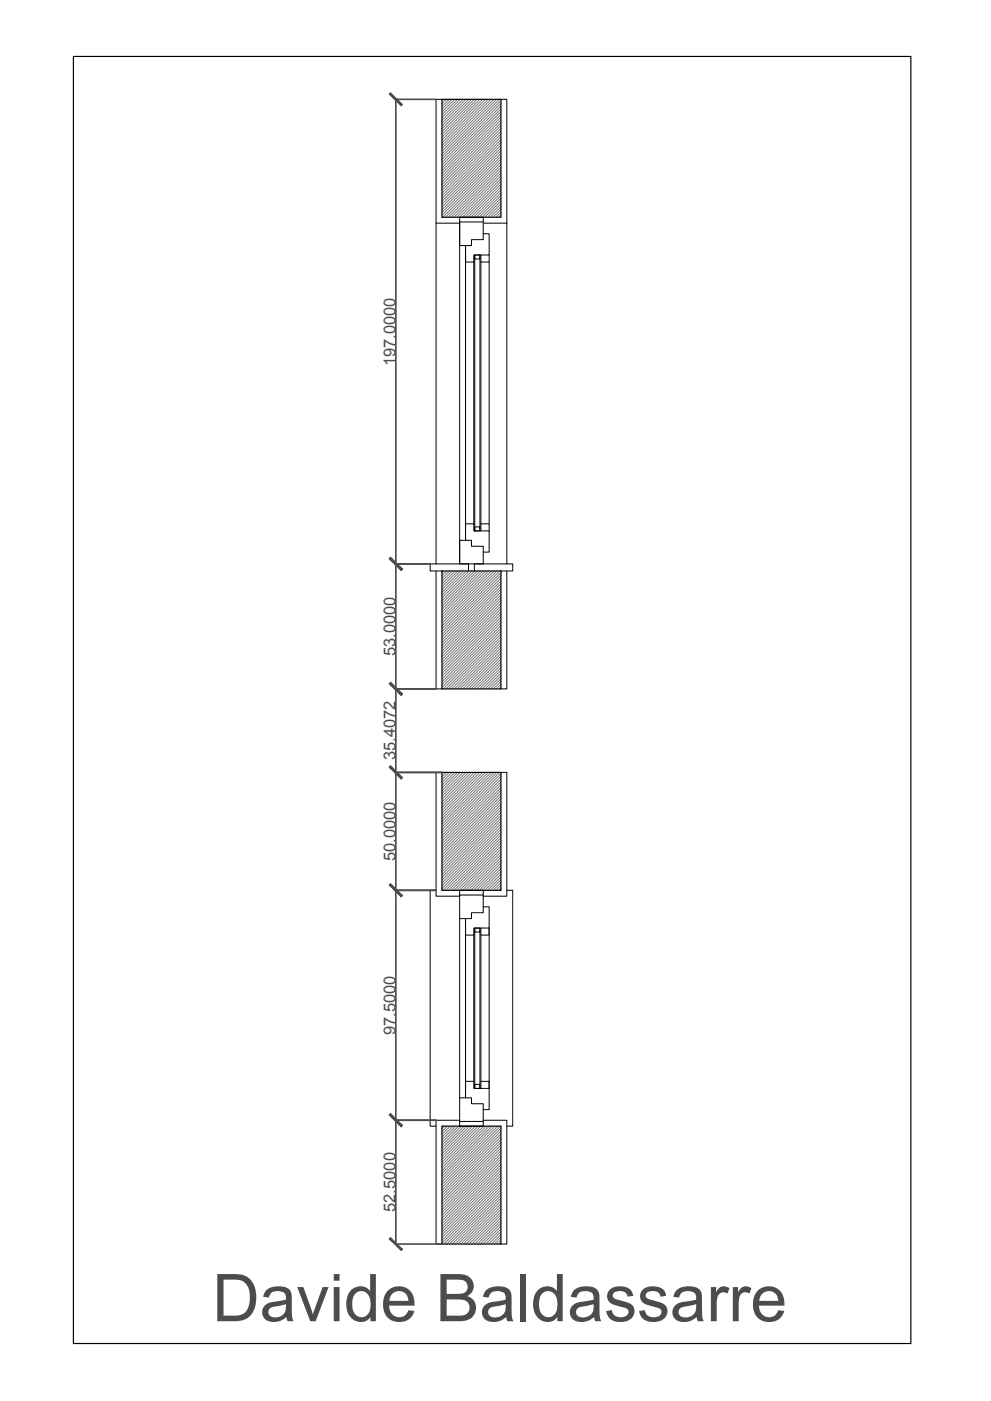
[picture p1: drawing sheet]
<svg xmlns="http://www.w3.org/2000/svg" width="420mm" height="594mm" viewBox="0 0 420 594" stroke-linecap="round" stroke-linejoin="round" font-family="sans-serif">
<defs><g id="words">
<text font-size="27.9" fill="#4c4c4c" x="90" y="560.3">Davide Baldassarre</text>
<g font-size="7" fill="#4c4c4c">
<text x="167.7" y="155.4" transform="rotate(-90 167.7 155.4)">197.0000</text>
<text x="167.7" y="278.2" transform="rotate(-90 167.7 278.2)">53.0000</text>
<text x="167.7" y="322.4" transform="rotate(-90 167.7 322.4)">35.4072</text>
<text x="167.7" y="365.1" transform="rotate(-90 167.7 365.1)">50.0000</text>
<text x="167.7" y="438.9" transform="rotate(-90 167.7 438.9)">97.5000</text>
<text x="167.7" y="513.9" transform="rotate(-90 167.7 513.9)">52.5000</text>
</g>
</g></defs>
<!-- layer: Layer1 -->
<g fill="none" stroke="#747582" stroke-width=".42">
<path d="M188 42.1l-.6 .7M189.2 42.1l-1.8 1.8M190.4 42.1l-3 3M191.6 42.1l-4.2 4.2M192.8 42.1l-5.4 5.4M193.9 42.1l-6.5 6.6M195.1 42.1l-7.7 7.8M196.3 42.1l-8.9 8.9M197.5 42.1l-10.1 10.1M198.7 42.1l-11.3 11.3M199.9 42.1l-12.5 12.5M201 42.1l-13.6 13.7"/>
<path d="M202.2 42.1l-14.8 14.9M203.4 42.1l-16 16.1M204.6 42.1l-17.2 17.2M205.8 42.1l-18.4 18.4M207 42.1l-19.6 19.6M208.1 42.1l-20.7 20.8M209.3 42.1l-21.9 22M210.5 42.1l-23.1 23.2M211.7 42.1l-24.3 24.3M212.4 42.6l-25 25M212.4 43.8l-25 25M212.4 45l-25 25"/>
<path d="M212.4 46.2l-25 25M212.4 47.4l-25 25M212.4 48.5l-25 25.1M212.4 49.7l-25 25M212.4 50.9l-25 25M212.4 52.1l-25 25M212.4 53.3l-25 25M212.4 54.5l-25 25M212.4 55.7l-25 25M212.4 56.8l-25 25M212.4 58l-25 25M212.4 59.2l-25 25"/>
<path d="M212.4 60.4l-25 25M212.4 61.6l-25 25M212.4 62.8l-25 25M212.4 63.9l-25 25M212.4 65.1l-25 25M212.4 66.3l-25 25M212.4 67.5l-24.6 24.6M212.4 68.7l-23.5 23.4M212.4 69.9l-22.3 22.2M212.4 71.1l-21.1 21M212.4 72.2l-19.9 19.9M212.4 73.4l-18.7 18.7"/>
<path d="M212.4 74.6l-17.5 17.5M212.4 75.8l-16.3 16.3M212.4 77l-15.2 15.1M212.4 78.2l-14 13.9M212.4 79.3l-12.8 12.8M212.4 80.5l-11.6 11.6M212.4 81.7l-10.4 10.4M212.4 82.9l-9.2 9.2M212.4 84.1l-8.1 8M212.4 85.3l-6.9 6.8M212.4 86.5l-5.7 5.6M212.4 87.6l-4.5 4.5"/>
<path d="M212.4 88.8l-3.3 3.3M212.4 90l-2.1 2.1M212.4 91.2l-.9 .9M188.2 242.1l-.8 .8M189.4 242.1l-2 2M190.5 242.1l-3.1 3.2M191.7 242.1l-4.3 4.4M192.9 242.1l-5.5 5.6M194.1 242.1l-6.7 6.7M195.3 242.1l-7.9 7.9M196.5 242.1l-9.1 9.1M197.7 242.1l-10.3 10.3"/>
<path d="M198.8 242.1l-11.4 11.5M200 242.1l-12.6 12.7M201.2 242.1l-13.8 13.8M202.4 242.1l-15 15M203.6 242.1l-16.2 16.2M204.8 242.1l-17.4 17.4M205.9 242.1l-18.5 18.6M207.1 242.1l-19.7 19.8M208.3 242.1l-20.9 20.9M209.5 242.1l-22.1 22.1M210.7 242.1l-23.3 23.3M211.9 242.1l-24.5 24.5"/>
<path d="M212.4 242.8l-25 25M212.4 244l-25 25M212.4 245.2l-25 25M212.4 246.3l-25 25M212.4 247.5l-25 25M212.4 248.7l-25 25M212.4 249.9l-25 25M212.4 251.1l-25 25M212.4 252.3l-25 25M212.4 253.4l-25 25M212.4 254.6l-25 25M212.4 255.8l-25 25"/>
<path d="M212.4 257l-25 25M212.4 258.2l-25 25M212.4 259.4l-25 25M212.4 260.6l-25 25M212.4 261.7l-25 25M212.4 262.9l-25 25M212.4 264.1l-25 25M212.4 265.3l-25 25M212.4 266.5l-25 25M212.4 267.7l-24.5 24.4M212.4 268.8l-23.3 23.3M212.4 270l-22.1 22.1"/>
<path d="M212.4 271.2l-20.9 20.9M212.4 272.4l-19.7 19.7M212.4 273.6l-18.6 18.5M212.4 274.8l-17.4 17.3M212.4 275.9l-16.2 16.2M212.4 277.1l-15 15M212.4 278.3l-13.8 13.8M212.4 279.5l-12.6 12.6M212.4 280.7l-11.4 11.4M212.4 281.9l-10.3 10.2M212.4 283.1l-9.1 9M212.4 284.2l-7.9 7.9"/>
<path d="M212.4 285.4l-6.7 6.7M212.4 286.6l-5.5 5.5M212.4 287.8l-4.3 4.3M212.4 289l-3.2 3.1M212.4 290.2l-2 1.9M212.4 291.3l-.8 .8M188.1 327.5l-.7 .7M189.2 327.5l-1.8 1.9M190.4 327.5l-3 3.1M191.6 327.5l-4.2 4.2M192.8 327.5l-5.4 5.4M194 327.5l-6.6 6.6"/>
<path d="M195.2 327.5l-7.8 7.8M196.3 327.5l-8.9 9M197.5 327.5l-10.1 10.2M198.7 327.5l-11.3 11.4M199.9 327.5l-12.5 12.5M201.1 327.5l-13.7 13.7M202.3 327.5l-14.9 14.9M203.4 327.5l-16 16.1M204.6 327.5l-17.2 17.3M205.8 327.5l-18.4 18.5M207 327.5l-19.6 19.6M208.2 327.5l-20.8 20.8"/>
<path d="M209.4 327.5l-22 22M210.6 327.5l-23.2 23.2M211.7 327.5l-24.3 24.4M212.4 328.1l-25 25M212.4 329.2l-25 25.1M212.4 330.4l-25 25M212.4 331.6l-25 25M212.4 332.8l-25 25M212.4 334l-25 25M212.4 335.2l-25 25M212.4 336.4l-25 25M212.4 337.5l-25 25"/>
<path d="M212.4 338.7l-25 25M212.4 339.9l-25 25M212.4 341.1l-25 25M212.4 342.3l-25 25M212.4 343.5l-25 25M212.4 344.6l-25 25M212.4 345.8l-25 25M212.4 347l-25 25M212.4 348.2l-25 25M212.4 349.4l-25 25M212.4 350.6l-25 25M212.4 351.8l-25 25"/>
<path d="M212.4 352.9l-24.6 24.6M212.4 354.1l-23.4 23.4M212.4 355.3l-22.2 22.2M212.4 356.5l-21.1 21M212.4 357.7l-19.9 19.8M212.4 358.9l-18.7 18.6M212.4 360l-17.5 17.5M212.4 361.2l-16.3 16.3M212.4 362.4l-15.1 15.1M212.4 363.6l-13.9 13.9M212.4 364.8l-12.8 12.7M212.4 366l-11.6 11.5"/>
<path d="M212.4 367.2l-10.4 10.3M212.4 368.3l-9.2 9.2M212.4 369.5l-8 8M212.4 370.7l-6.8 6.8M212.4 371.9l-5.7 5.6M212.4 373.1l-4.5 4.4M212.4 374.3l-3.3 3.2M212.4 375.4l-2.1 2.1M212.4 376.6l-.9 .9M188.5 477.5l-1.1 1.1M189.6 477.5l-2.2 2.3M190.8 477.5l-3.4 3.5"/>
<path d="M192 477.5l-4.6 4.7M193.2 477.5l-5.8 5.8M194.4 477.5l-7 7M195.6 477.5l-8.2 8.2M196.8 477.5l-9.4 9.4M197.9 477.5l-10.5 10.6M199.1 477.5l-11.7 11.8M200.3 477.5l-12.9 12.9M201.5 477.5l-14.1 14.1M202.7 477.5l-15.3 15.3M203.9 477.5l-16.5 16.5M205 477.5l-17.6 17.7"/>
<path d="M206.2 477.5l-18.8 18.9M207.4 477.5l-20 20.1M208.6 477.5l-21.2 21.2M209.8 477.5l-22.4 22.4M211 477.5l-23.6 23.6M212.1 477.5l-24.7 24.8M212.4 478.5l-25 25M212.4 479.7l-25 25M212.4 480.9l-25 24.9M212.4 482l-25 25M212.4 483.2l-25 25M212.4 484.4l-25 25"/>
<path d="M212.4 485.6l-25 25M212.4 486.8l-25 25M212.4 488l-25 25M212.4 489.1l-25 25M212.4 490.3l-25 25M212.4 491.5l-25 25M212.4 492.7l-25 25M212.4 493.9l-25 25M212.4 495.1l-25 25M212.4 496.2l-25 25M212.4 497.4l-25 25M212.4 498.6l-25 25"/>
<path d="M212.4 499.8l-25 25M212.4 501l-25 25M212.4 502.2l-25 25M212.4 503.4l-24.2 24.1M212.4 504.5l-23 23M212.4 505.7l-21.8 21.8M212.4 506.9l-20.6 20.6M212.4 508.1l-19.4 19.4M212.4 509.3l-18.3 18.2M212.4 510.5l-17.1 17M212.4 511.6l-15.9 15.9M212.4 512.8l-14.7 14.7"/>
<path d="M212.4 514l-13.5 13.5M212.4 515.2l-12.3 12.3M212.4 516.4l-11.2 11.1M212.4 517.6l-10 9.9M212.4 518.7l-8.8 8.8M212.4 519.9l-7.6 7.6M212.4 521.1l-6.4 6.4M212.4 522.3l-5.2 5.2M212.4 523.5l-4 4M212.4 524.7l-2.9 2.8M212.4 525.9l-1.7 1.6M212.4 527l-.5 .5"/>
</g>
<!-- layer: muro -->
<path d="M187.4 42.1h25v50h-25zM187.4 242.1h25v50h-25zM187.4 327.5h25v50h-25zM187.4 477.5h25v50h-25z" fill="none" stroke="#000" stroke-width=".5"/>
<!-- layer: Layer1 -->
<path d="M184.9 94.6v144.5M194.9 94.1v145h10M214.9 94.6v144.5M197.4 107.6v114.5M207.4 111.1v111M184.9 377.5h-2.5v100h2.5M214.9 377.5h2.5v100h-2.5M194.9 389.5v76M197.4 396.5v62M207.4 393.5v68" fill="none" stroke="#000" stroke-width=".42"/>
<!-- layer: davanzalec 2 -->
<path d="M187.4 242.1h-5v-3h16.2v3M201.1 242.1v-3h16.3v3h-5" fill="none" stroke="#000" stroke-width=".42"/>
<!-- layer: controtelaio -->
<path d="M194.9 92.1h10v2h-10zM194.9 377.5h10v2h-10zM194.9 475.5h10v2h-10z" fill="none" stroke="#000" stroke-width=".42"/>
<!-- layer: telaio -->
<path d="M194.9 94.1v10h5v-2.5h5v-7.5M204.9 99.1h2.5v9h-6.5v3h-3.5v-7M203.9 108.1v3h3.5v-3M194.9 239.1v-10h5v2.5h5v7.5M197.4 229.1v-7h3.5v3h6.5v9h-2.5M203.9 225.1v-3h3.5v3M194.9 379.5v10h5v-2.5h5v-7.5M203.9 393.5v3h3.5v-3M204.9 384.5h2.5v9h-6.5v3h-3.5v-7M194.9 475.5v-10h5v2.5h5v7.5M197.4 465.5v-7h3.5v3h6.5v9h-2.5M203.9 461.5v-3h3.5v3" fill="none" stroke="#000" stroke-width=".42"/>
<!-- layer: vetro -->
<g fill="none" stroke="#000" stroke-width=".42">
<path d="M187.4 42.1h-2.5v52.5h10M212.4 42.1h2.5v52.5h-10M200.9 111.1v111M201.3 108.1h2.2v1.7h-2.2zM201.3 108.1v117M203.5 108.1v117M203.9 111.1v111M201.3 223.4h2.2v1.7h-2.2zM184.9 242.1v50h2.5M214.9 242.1v50h-2.5M187.4 327.5h-2.5v52.5h10M212.4 327.5h2.5v52.5h-10"/>
<path d="M200.9 396.5v62M201.3 393.5h2.2v1.7h-2.2zM201.3 393.5v68M203.5 393.5v68M203.9 396.5v62M201.3 459.8h2.2v1.7h-2.2zM194.9 475h-10v52.5h2.5M204.9 475h10v52.5h-2.5"/>
</g>
<!-- layer: 0 -->
<path d="M31.1 23.9h355.1v545.8h-355.1z" fill="none" stroke="#000" stroke-width=".5"/>
<!-- layer: Testo -->
<path d="M167.6 42.1h17.2M167.8 42.1v485.4M167.6 239.1h14.7M167.6 292.1h17.2M167.6 327.5h19.7M167.6 377.5h17.2M167.6 475h17.2M167.6 527.5h19.7" fill="none" stroke="#4c4c4c" stroke-width=".7"/>
<!-- layer: 0 -->
<g fill="#4c4c4c" stroke="#4c4c4c" stroke-width=".42">
<path d="M165.1 39.9l5 5 .5-.5zM165.1 39.9l.5-.5 5 5z"/>
<path d="M165.6 236.4l-.5 .5 5.5 4.5zM165.1 236.9l5.5 4.5-.5 .5z"/>
<path d="M165.1 236.9l5 5 .5-.5zM165.1 236.9l.5-.5 5 5z"/>
<path d="M165.1 289.9l5.5 4.5-5-5zM165.1 289.9l5.5 4.5-.5 .5z"/>
<path d="M165.1 289.9l5 5 .5-.5zM165.1 289.9l.5-.5 5 5z"/>
<path d="M165.6 324.8l-.5 .5 5.5 4.5zM165.1 325.3l5.5 4.5-.5 .5z"/>
<path d="M165.1 325.3l5 5 .5-.5zM165.6 324.8l5 5-5.5-4.5z"/>
<path d="M165.6 374.8l-.5 .5 5.5 4.5zM165.1 375.3l5.5 4.5-.5 .5z"/>
<path d="M165.1 375.3l5 5 .5-.5zM165.1 375.3l.5-.5 5 5z"/>
<path d="M165.6 472.3l-.5 .5 5.5 4.5zM165.1 472.8l5.5 4.5-.5 .5z"/>
<path d="M165.1 472.8l5 5 .5-.5zM165.1 472.8l.5-.5 5 5z"/>
<path d="M165.6 524.8l-.5 .5 5.5 4.5zM165.1 525.3l5.5 4.5-.5 .5z"/>
</g>
<use href="#words"/>
</svg>
